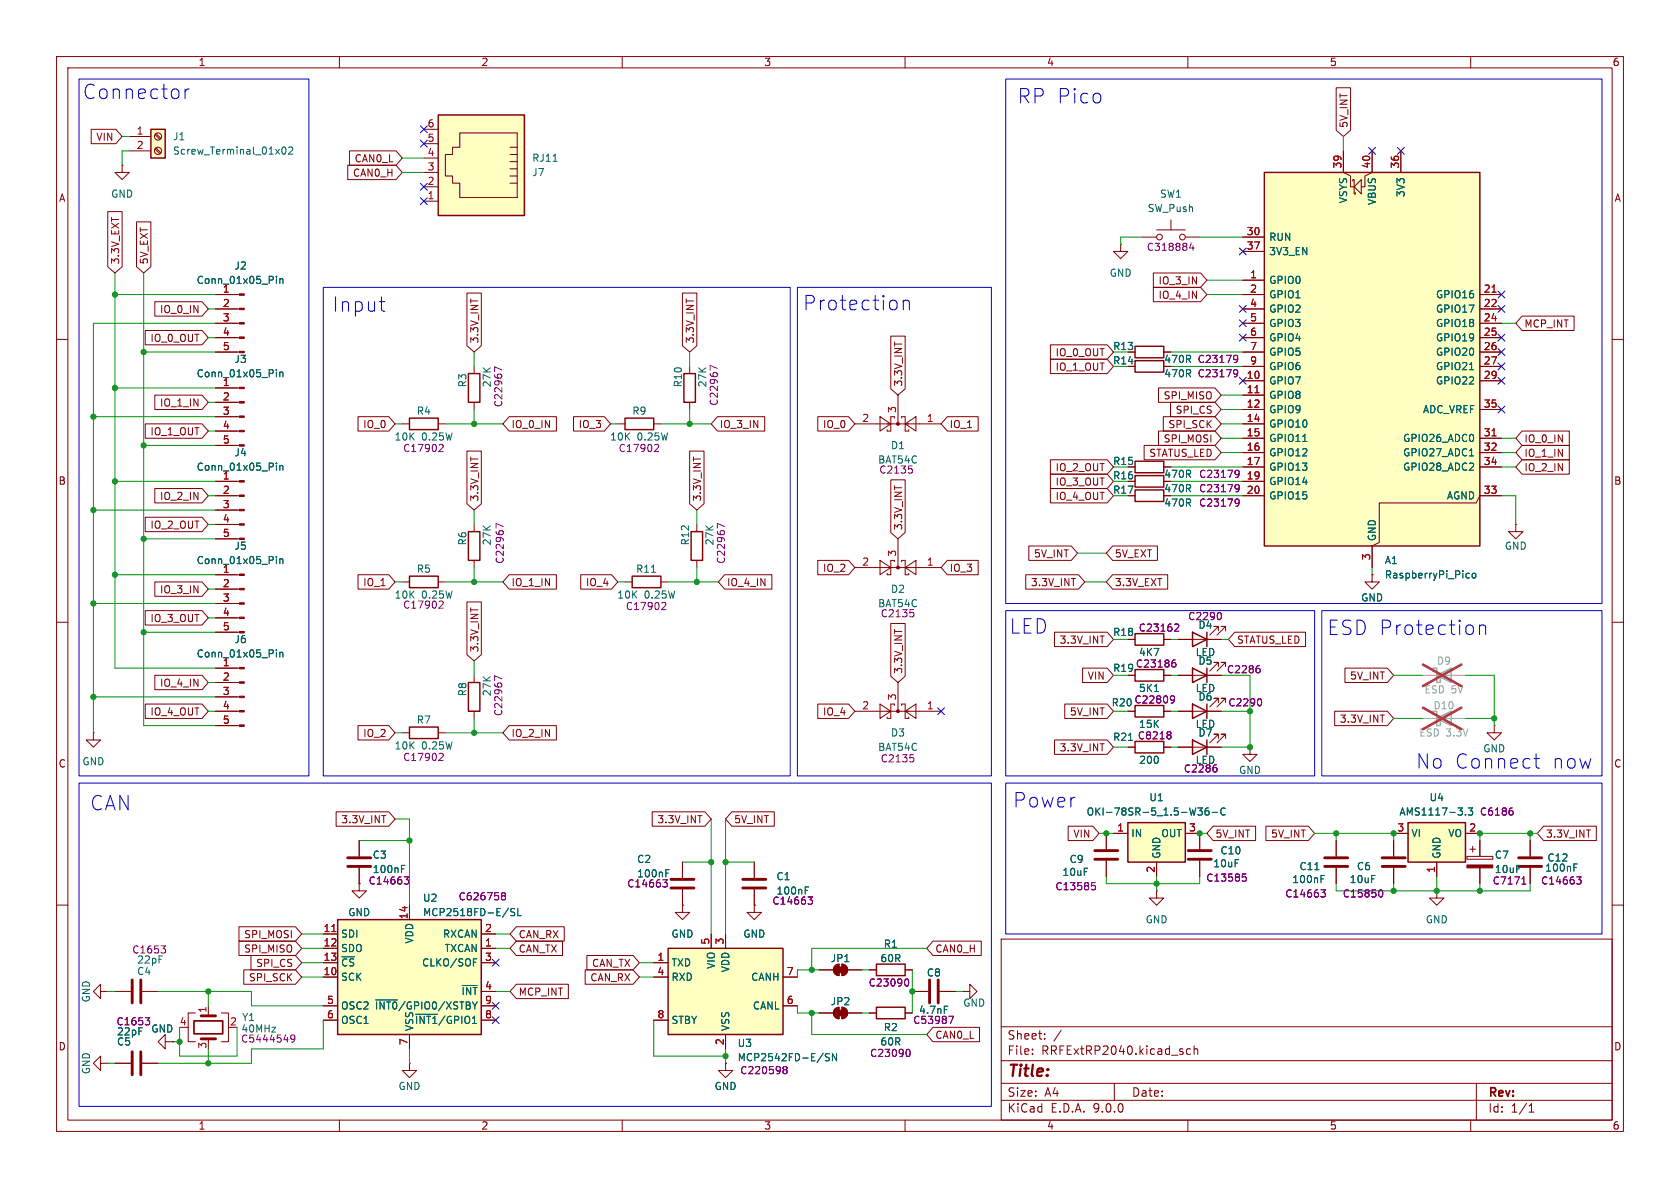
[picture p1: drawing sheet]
<svg xmlns="http://www.w3.org/2000/svg" width="297mm" height="210mm" viewBox="0 0 297 210" stroke-linecap="round" stroke-linejoin="round" font-family="sans-serif">
<defs><g id="words">
<g font-size="3.5" fill="#0000c2">
<text x="14.6" y="17.8">Connector</text>
<text x="179.9" y="18.5">RP Pico</text>
<text x="58.7" y="55.4">Input</text>
<text x="141.9" y="55.1">Protection</text>
<text x="178.4" y="112.2">LED</text>
<text x="234.6" y="112.5">ESD Protection</text>
<text x="250.3" y="136.1">No Connect</text>
<text x="274.3" y="136.1">now</text>
<text x="15.9" y="143.5">CAN</text>
<text x="179.1" y="143">Power</text>
</g>
<text font-size="2.8" fill="#840000" x="178" y="190.9">Title:</text>
<g font-size="2.1" fill="#840000">
<text x="178" y="184">Sheet:</text>
<text x="178" y="186.7">File:</text>
<text x="184.1" y="186.7">RRFExtRP2040.kicad_sch</text>
<text x="178" y="196.9">KiCad</text>
<text x="178" y="194.1">Size:</text>
<text x="184.7" y="194.1">A4</text>
<text x="185.7" y="196.9">E.D.A.</text>
<text x="193.3" y="196.9">9.0.0</text>
<text x="200" y="194.1">Date:</text>
<text x="263" y="194.3">Rev:</text>
<text x="263" y="196.9">Id:</text>
<text x="267.1" y="196.9">1/1</text>
</g>
<g font-size="1.8" fill="#840000">
<text x="35" y="11.9">1</text>
<text x="85" y="11.9">2</text>
<text x="135" y="11.9">3</text>
<text x="185" y="11.9">4</text>
<text x="235" y="11.9">5</text>
<text x="285" y="11.9">6</text>
<text x="238.4" y="22.7" transform="rotate(-90 238.4 22.7)">5V_INT</text>
<text x="16.9" y="25.1">VIN</text>
<text x="62.6" y="28.9">CAN0_L</text>
<text x="10.3" y="35.9">A</text>
<text x="62.3" y="31.4">CAN0_H</text>
<text x="285.3" y="35.9">A</text>
<text x="21.3" y="46.8" transform="rotate(-90 21.3 46.8)">3.3V_EXT</text>
<text x="26.4" y="46.8" transform="rotate(-90 26.4 46.8)">5V_EXT</text>
<text x="204.7" y="50.5">IO_3_IN</text>
<text x="204.7" y="53">IO_4_IN</text>
<text x="28.2" y="55.6">IO_0_IN</text>
<text x="269.4" y="58.1">MCP_INT</text>
<text x="26.5" y="60.6">IO_0_OUT</text>
<text x="84.8" y="60.8" transform="rotate(-90 84.8 60.8)">3.3V_INT</text>
<text x="122.9" y="60.8" transform="rotate(-90 122.9 60.8)">3.3V_INT</text>
<text x="186.5" y="63.2">IO_0_OUT</text>
<text x="186.5" y="65.7">IO_1_OUT</text>
<text x="159.7" y="68.4" transform="rotate(-90 159.7 68.4)">3.3V_INT</text>
<text x="205.6" y="70.8">SPI_MISO</text>
<text x="26.5" y="77.2">IO_1_OUT</text>
<text x="28.2" y="72.1">IO_1_IN</text>
<text x="64.1" y="75.9">IO_0</text>
<text x="90.3" y="75.9">IO_0_IN</text>
<text x="102.2" y="75.9">IO_3</text>
<text x="127.2" y="75.9">IO_3_IN</text>
<text x="145.4" y="75.9">IO_0</text>
<text x="167.8" y="75.9">IO_1</text>
<text x="206.5" y="75.9">SPI_SCK</text>
<text x="207.7" y="73.3">SPI_CS</text>
<text x="186.5" y="83.5">IO_2_OUT</text>
<text x="203.1" y="81">STATUS_LED</text>
<text x="205.6" y="78.4">SPI_MOSI</text>
<text x="269.4" y="81">IO_1_IN</text>
<text x="269.4" y="83.5">IO_2_IN</text>
<text x="269.4" y="78.4">IO_0_IN</text>
<text x="10.3" y="85.9">B</text>
<text x="28.2" y="88.6">IO_2_IN</text>
<text x="84.8" y="88.7" transform="rotate(-90 84.8 88.7)">3.3V_INT</text>
<text x="124.1" y="88.7" transform="rotate(-90 124.1 88.7)">3.3V_INT</text>
<text x="186.5" y="86">IO_3_OUT</text>
<text x="186.5" y="88.6">IO_4_OUT</text>
<text x="205.7" y="84.7">470R</text>
<text x="285.3" y="85.9">B</text>
<text x="26.5" y="93.7">IO_2_OUT</text>
<text x="159.7" y="93.8" transform="rotate(-90 159.7 93.8)">3.3V_INT</text>
<text x="145.4" y="101.3">IO_2</text>
<text x="167.8" y="101.3">IO_3</text>
<text x="182.7" y="98.7">5V_INT</text>
<text x="197" y="98.7">5V_EXT</text>
<text x="28.2" y="105.1">IO_3_IN</text>
<text x="64.1" y="103.8">IO_1</text>
<text x="90.3" y="103.8">IO_1_IN</text>
<text x="103.5" y="103.8">IO_4</text>
<text x="128.4" y="103.8">IO_4_IN</text>
<text x="182.2" y="103.8">3.3V_INT</text>
<text x="197" y="103.8">3.3V_EXT</text>
<text x="26.5" y="110.2">IO_3_OUT</text>
<text x="187.2" y="114">3.3V_INT</text>
<text x="218.6" y="114">STATUS_LED</text>
<text x="84.8" y="115.4" transform="rotate(-90 84.8 115.4)">3.3V_INT</text>
<text x="159.7" y="119.2" transform="rotate(-90 159.7 119.2)">3.3V_INT</text>
<text x="28.2" y="121.6">IO_4_IN</text>
<text x="192.2" y="120.3">VIN</text>
<text x="238.6" y="120.3">5V_INT</text>
<text x="26.5" y="126.7">IO_4_OUT</text>
<text x="64.1" y="130.5">IO_2</text>
<text x="90.3" y="130.5">IO_2_IN</text>
<text x="145.4" y="126.7">IO_4</text>
<text x="189" y="126.7">5V_INT</text>
<text x="236.8" y="128">3.3V_INT</text>
<text x="10.3" y="135.9">C</text>
<text x="187.2" y="133">3.3V_INT</text>
<text x="285.3" y="135.9">C</text>
<text x="60.2" y="145.7">3.3V_INT</text>
<text x="116.1" y="145.7">3.3V_INT</text>
<text x="129.7" y="145.7">5V_INT</text>
<text x="189.7" y="148.3">VIN</text>
<text x="214.8" y="148.3">5V_INT</text>
<text x="224.6" y="148.3">5V_INT</text>
<text x="273.2" y="148.3">3.3V_INT</text>
<text x="43.1" y="166.1">SPI_MOSI</text>
<text x="91.6" y="166.1">CAN_RX</text>
<text x="43.1" y="168.6">SPI_MISO</text>
<text x="43.9" y="173.7">SPI_SCK</text>
<text x="45.2" y="171.1">SPI_CS</text>
<text x="91.6" y="168.6">CAN_TX</text>
<text x="104.3" y="173.7">CAN_RX</text>
<text x="104.6" y="171.1">CAN_TX</text>
<text x="165.3" y="168.6">CAN0_H</text>
<text x="91.6" y="176.2">MCP_INT</text>
<text x="10.3" y="185.9">D</text>
<text x="165.3" y="183.8">CAN0_L</text>
<text x="285.3" y="185.9">D</text>
<text x="35" y="199.9">1</text>
<text x="85" y="199.9">2</text>
<text x="135" y="199.9">3</text>
<text x="185" y="199.9">4</text>
<text x="235" y="199.9">5</text>
<text x="285" y="199.9">6</text>
</g>
<g font-size="1.8" fill="#a90000">
<text x="24.1" y="23.9">1</text>
<text x="75.5" y="22.6">6</text>
<text x="24.1" y="26.4">2</text>
<text x="75.5" y="25.1">5</text>
<text x="75.5" y="27.7">4</text>
<text x="237.2" y="29.9" transform="rotate(-90 237.2 29.9)">39</text>
<text x="242.3" y="29.9" transform="rotate(-90 242.3 29.9)">40</text>
<text x="247.4" y="29.9" transform="rotate(-90 247.4 29.9)">36</text>
<text x="75.5" y="30.2">3</text>
<text x="75.5" y="32.8">2</text>
<text x="75.5" y="35.3">1</text>
<text x="220.3" y="41.7">30</text>
<text x="220.3" y="44.2">37</text>
<text x="39.3" y="51.8">1</text>
<text x="220.9" y="49.3">1</text>
<text x="220.9" y="51.8">2</text>
<text x="262.2" y="51.8">21</text>
<text x="39.3" y="54.4">2</text>
<text x="39.3" y="56.9">3</text>
<text x="39.3" y="59.4">4</text>
<text x="220.9" y="54.4">4</text>
<text x="220.9" y="56.9">5</text>
<text x="220.9" y="59.4">6</text>
<text x="262.2" y="54.4">22</text>
<text x="262.2" y="56.9">24</text>
<text x="262.2" y="59.4">25</text>
<text x="39.3" y="62">5</text>
<text x="220.9" y="62">7</text>
<text x="220.9" y="64.5">9</text>
<text x="262.2" y="62">26</text>
<text x="262.2" y="64.5">27</text>
<text x="39.3" y="68.3">1</text>
<text x="39.3" y="70.9">2</text>
<text x="220.3" y="67.1">10</text>
<text x="220.3" y="69.6">11</text>
<text x="262.2" y="67.1">29</text>
<text x="39.3" y="73.4">3</text>
<text x="39.3" y="75.9">4</text>
<text x="152.3" y="74.7">2</text>
<text x="158.5" y="73.1" transform="rotate(-90 158.5 73.1)">3</text>
<text x="163.8" y="74.7">1</text>
<text x="220.3" y="72.1">12</text>
<text x="220.3" y="74.7">14</text>
<text x="220.3" y="77.2">15</text>
<text x="262.2" y="72.1">35</text>
<text x="262.2" y="77.2">31</text>
<text x="39.3" y="78.5">5</text>
<text x="220.3" y="79.8">16</text>
<text x="220.3" y="82.3">17</text>
<text x="262.2" y="79.8">32</text>
<text x="262.2" y="82.3">34</text>
<text x="39.3" y="84.8">1</text>
<text x="39.3" y="87.4">2</text>
<text x="39.3" y="89.9">3</text>
<text x="220.3" y="84.8">19</text>
<text x="220.3" y="87.4">20</text>
<text x="262.2" y="87.4">33</text>
<text x="39.3" y="92.5">4</text>
<text x="39.3" y="95">5</text>
<text x="39.3" y="101.3">1</text>
<text x="152.3" y="100.1">2</text>
<text x="158.5" y="98.5" transform="rotate(-90 158.5 98.5)">3</text>
<text x="163.8" y="100.1">1</text>
<text x="242.3" y="99.1" transform="rotate(-90 242.3 99.1)">3</text>
<text x="39.3" y="103.9">2</text>
<text x="39.3" y="106.4">3</text>
<text x="39.3" y="109">4</text>
<text x="39.3" y="111.5">5</text>
<text x="39.3" y="117.9">1</text>
<text x="39.3" y="120.4">2</text>
<text x="39.3" y="122.9">3</text>
<text x="39.3" y="125.5">4</text>
<text x="152.3" y="125.5">2</text>
<text x="158.5" y="123.9" transform="rotate(-90 158.5 123.9)">3</text>
<text x="163.8" y="125.5">1</text>
<text x="39.3" y="128">5</text>
<text x="197.4" y="147.1">1</text>
<text x="210.1" y="147.1">3</text>
<text x="246.9" y="147.1">3</text>
<text x="259.6" y="147.1">2</text>
<text x="204.2" y="154.4" transform="rotate(-90 204.2 154.4)">2</text>
<text x="253.7" y="154.4" transform="rotate(-90 253.7 154.4)">1</text>
<text x="57.1" y="164.8">11</text>
<text x="57.1" y="167.4">12</text>
<text x="72.1" y="162.6" transform="rotate(-90 72.1 162.6)">14</text>
<text x="85.7" y="164.8">2</text>
<text x="85.7" y="167.4">1</text>
<text x="125.5" y="167.1" transform="rotate(-90 125.5 167.1)">5</text>
<text x="128" y="167.1" transform="rotate(-90 128 167.1)">3</text>
<text x="57.1" y="169.9">13</text>
<text x="57.1" y="172.5">10</text>
<text x="85.7" y="169.9">3</text>
<text x="116.1" y="169.9">1</text>
<text x="116.1" y="172.5">4</text>
<text x="139" y="172.5">7</text>
<text x="36.6" y="179.1" transform="rotate(-90 36.6 179.1)">1</text>
<text x="57.7" y="177.5">5</text>
<text x="85.7" y="175">4</text>
<text x="85.7" y="177.5">9</text>
<text x="139" y="177.5">6</text>
<text x="31.7" y="181.4">4</text>
<text x="36.6" y="185.5" transform="rotate(-90 36.6 185.5)">3</text>
<text x="40.6" y="181.4">2</text>
<text x="57.7" y="180.1">6</text>
<text x="72.1" y="184.9" transform="rotate(-90 72.1 184.9)">7</text>
<text x="85.7" y="180.1">8</text>
<text x="116.1" y="180.1">8</text>
<text x="128" y="184.9" transform="rotate(-90 128 184.9)">2</text>
</g>
<g font-size="1.8" fill="#006464">
<text x="30.5" y="25">J1</text>
<text x="30.5" y="27.5">Screw_Terminal_01x02</text>
<text x="94" y="28.8">RJ11</text>
<text x="19.6" y="35.2">GND</text>
<text x="94" y="31.3">J7</text>
<text x="205" y="35.2">SW1</text>
<text x="248.5" y="35" transform="rotate(-90 248.5 35)">3V3</text>
<text x="202.8" y="37.7">SW_Push</text>
<text x="238.4" y="36" transform="rotate(-90 238.4 36)">VSYS</text>
<text x="243.4" y="36.3" transform="rotate(-90 243.4 36.3)">VBUS</text>
<text x="41.4" y="47.9">J2</text>
<text x="224.3" y="42.8">RUN</text>
<text x="224.3" y="45.3">3V3_EN</text>
<text x="34.7" y="50.4">Conn_01x05_Pin</text>
<text x="196.1" y="49.1">GND</text>
<text x="224.3" y="50.4">GPIO0</text>
<text x="224.3" y="52.9">GPIO1</text>
<text x="253.8" y="52.9">GPIO16</text>
<text x="224.3" y="55.5">GPIO2</text>
<text x="224.3" y="58">GPIO3</text>
<text x="253.8" y="55.5">GPIO17</text>
<text x="253.8" y="58">GPIO18</text>
<text x="41.4" y="64.4">J3</text>
<text x="196.7" y="64.6">R14</text>
<text x="196.7" y="62.1">R13</text>
<text x="205.7" y="64.4">470R</text>
<text x="224.3" y="60.6">GPIO4</text>
<text x="224.3" y="63.1">GPIO5</text>
<text x="224.3" y="65.6">GPIO6</text>
<text x="253.8" y="60.6">GPIO19</text>
<text x="253.8" y="63.1">GPIO20</text>
<text x="253.8" y="65.6">GPIO21</text>
<text x="34.7" y="66.9">Conn_01x05_Pin</text>
<text x="82.7" y="68.6" transform="rotate(-90 82.7 68.6)">R3</text>
<text x="120.8" y="68.6" transform="rotate(-90 120.8 68.6)">R10</text>
<text x="205.7" y="66.9">470R</text>
<text x="224.3" y="68.2">GPIO7</text>
<text x="224.3" y="70.7">GPIO8</text>
<text x="253.8" y="68.2">GPIO22</text>
<text x="73.6" y="73.5">R4</text>
<text x="111.7" y="73.5">R9</text>
<text x="224.3" y="73.3">GPIO9</text>
<text x="224.3" y="75.8">GPIO10</text>
<text x="251.5" y="73.3">ADC_VREF</text>
<text x="34.7" y="83.4">Conn_01x05_Pin</text>
<text x="41.4" y="80.9">J4</text>
<text x="157.4" y="79.6">D1</text>
<text x="196.7" y="82.4">R15</text>
<text x="224.3" y="78.3">GPIO11</text>
<text x="224.3" y="80.9">GPIO12</text>
<text x="224.3" y="83.4">GPIO13</text>
<text x="248" y="78.3">GPIO26_ADC0</text>
<text x="248" y="80.9">GPIO27_ADC1</text>
<text x="248" y="83.4">GPIO28_ADC2</text>
<text x="196.7" y="87.5">R17</text>
<text x="196.7" y="84.9">R16</text>
<text x="205.7" y="89.8">470R</text>
<text x="205.7" y="87.2">470R</text>
<text x="224.3" y="86">GPIO14</text>
<text x="224.3" y="88.5">GPIO15</text>
<text x="255.7" y="88.5">AGND</text>
<text x="243.4" y="95.8" transform="rotate(-90 243.4 95.8)">GND</text>
<text x="34.7" y="99.9">Conn_01x05_Pin</text>
<text x="41.4" y="97.4">J5</text>
<text x="73.6" y="101.4">R5</text>
<text x="82.7" y="96.5" transform="rotate(-90 82.7 96.5)">R6</text>
<text x="87" y="96.5" transform="rotate(-90 87 96.5)">27K</text>
<text x="112.4" y="101.4">R11</text>
<text x="122" y="96.5" transform="rotate(-90 122 96.5)">R12</text>
<text x="244.7" y="99.9">A1</text>
<text x="265.9" y="97.4">GND</text>
<text x="157.4" y="105">D2</text>
<text x="240.5" y="106.5">GND</text>
<text x="244.7" y="102.5">RaspberryPi_Pico</text>
<text x="41.4" y="113.9">J6</text>
<text x="196.7" y="112.6">R18</text>
<text x="34.7" y="116.4">Conn_01x05_Pin</text>
<text x="196.7" y="119">R19</text>
<text x="211.3" y="116.2">LED</text>
<text x="211.8" y="117.7">D5</text>
<text x="82.7" y="123.2" transform="rotate(-90 82.7 123.2)">R8</text>
<text x="196.4" y="125.1">R20</text>
<text x="211.3" y="122.5">LED</text>
<text x="211.8" y="124.1">D6</text>
<text x="73.6" y="128.1">R7</text>
<text x="157.4" y="130.4">D3</text>
<text x="201.3" y="128.9">15K</text>
<text x="211.3" y="128.9">LED</text>
<text x="211.8" y="130.4">D7</text>
<text x="14.5" y="135.5">GND</text>
<text x="201.3" y="135.2">200</text>
<text x="218.9" y="137">GND</text>
<text x="262.1" y="133.2">GND</text>
<text x="203.1" y="141.8">U1</text>
<text x="252.6" y="141.8">U4</text>
<text x="192" y="144.4">OKI-78SR-5_1.5-W36-C</text>
<text x="199.9" y="148.2">IN</text>
<text x="205.2" y="148.2">OUT</text>
<text x="247.3" y="144.4">AMS1117-3.3</text>
<text x="249.4" y="148.2">VI</text>
<text x="255.9" y="148.2">VO</text>
<text x="65.8" y="152">C3</text>
<text x="112.5" y="152.8">C2</text>
<text x="137.2" y="155.8">C1</text>
<text x="187.7" y="155">10uF</text>
<text x="189" y="152.8">C9</text>
<text x="205.3" y="151.9" transform="rotate(-90 205.3 151.9)">GND</text>
<text x="214.4" y="153.5">10uF</text>
<text x="215.7" y="151.2">C10</text>
<text x="229.6" y="154">C11</text>
<text x="239.8" y="154">C6</text>
<text x="254.9" y="151.9" transform="rotate(-90 254.9 151.9)">GND</text>
<text x="264.2" y="152">C7</text>
<text x="273.1" y="154.3">100nF</text>
<text x="273.5" y="152.5">C12</text>
<text x="74.7" y="159.6">U2</text>
<text x="228.4" y="156.3">100nF</text>
<text x="238.5" y="156.3">10uF</text>
<text x="60.2" y="166">SDI</text>
<text x="61.5" y="162.2">GND</text>
<text x="73.3" y="166.9" transform="rotate(-90 73.3 166.9)">VDD</text>
<text x="74.7" y="162.2">MCP2518FD-E/SL</text>
<text x="78.2" y="166">RXCAN</text>
<text x="118.6" y="166">GND</text>
<text x="131.3" y="166">GND</text>
<text x="156.1" y="167.7">R1</text>
<text x="202.4" y="163.4">GND</text>
<text x="252" y="163.4">GND</text>
<text x="24.1" y="172.6">C4</text>
<text x="24.1" y="170.5">22pF</text>
<text x="60.2" y="168.5">SDO</text>
<text x="60.2" y="171">~{CS}</text>
<text x="60.2" y="173.6">SCK</text>
<text x="74.5" y="171">CLKO/SOF</text>
<text x="78.5" y="168.5">TXCAN</text>
<text x="118.6" y="171">TXD</text>
<text x="118.6" y="173.6">RXD</text>
<text x="126.6" y="171.4" transform="rotate(-90 126.6 171.4)">VIO</text>
<text x="129.1" y="172" transform="rotate(-90 129.1 172)">VDD</text>
<text x="132.7" y="173.6">CANH</text>
<text x="146.8" y="170.3">JP1</text>
<text x="155.5" y="170.3">60R</text>
<text x="163.8" y="172.8">C8</text>
<text x="16.1" y="177.3" transform="rotate(-90 16.1 177.3)">GND</text>
<text x="60.2" y="178.7">OSC2 ~{INT0}/GPIO0/XSTBY</text>
<text x="81.5" y="176.1">~{INT}</text>
<text x="133" y="178.7">CANL</text>
<text x="146.8" y="177.9">JP2</text>
<text x="170.2" y="178.2">GND</text>
<text x="20.6" y="185">C5</text>
<text x="20.6" y="183.2">22pF</text>
<text x="42.7" y="180.7">Y1</text>
<text x="60.2" y="181.2">OSC1</text>
<text x="73.3" y="181.2">~{INT1}/GPIO1</text>
<text x="73.3" y="182.4" transform="rotate(-90 73.3 182.4)">VSS</text>
<text x="118.6" y="181.2">STBY</text>
<text x="129.1" y="182.4" transform="rotate(-90 129.1 182.4)">VSS</text>
<text x="130.3" y="185.3">U3</text>
<text x="156.1" y="182.5">R2</text>
<text x="16.1" y="190" transform="rotate(-90 16.1 190)">GND</text>
<text x="130.3" y="187.8">MCP2542FD-E/SN</text>
<text x="70.4" y="192.9">GND</text>
<text x="126.2" y="192.9">GND</text>
</g>
<g font-size="1.8" fill="#840084">
<text x="202.6" y="44.6">C318884</text>
<text x="211.6" y="64.4">C23179</text>
<text x="87" y="68.6" transform="rotate(-90 87 68.6)">27K</text>
<text x="125.1" y="68.6" transform="rotate(-90 125.1 68.6)">27K</text>
<text x="127.1" y="71.8" transform="rotate(-90 127.1 71.8)">C22967</text>
<text x="211.6" y="66.9">C23179</text>
<text x="89" y="72.1" transform="rotate(-90 89 72.1)">C22967</text>
<text x="69.7" y="78.1">10K</text>
<text x="71.2" y="80.1">C17902</text>
<text x="74.5" y="78.1">0.25W</text>
<text x="107.8" y="78.1">10K</text>
<text x="109.3" y="80.1">C17902</text>
<text x="112.6" y="78.1">0.25W</text>
<text x="155.1" y="82.1">BAT54C</text>
<text x="155.3" y="83.9">C2135</text>
<text x="211.9" y="89.8">C23179</text>
<text x="211.9" y="84.7">C23179</text>
<text x="211.9" y="87.2">C23179</text>
<text x="89.3" y="99.8" transform="rotate(-90 89.3 99.8)">C22967</text>
<text x="126.3" y="96.5" transform="rotate(-90 126.3 96.5)">27K</text>
<text x="128.4" y="99.8" transform="rotate(-90 128.4 99.8)">C22967</text>
<text x="69.7" y="106">10K</text>
<text x="71.2" y="107.8">C17902</text>
<text x="74.5" y="106">0.25W</text>
<text x="109" y="106">10K</text>
<text x="113.9" y="106">0.25W</text>
<text x="155.1" y="107.5">BAT54C</text>
<text x="110.5" y="108.1">C17902</text>
<text x="155.6" y="109.3">C2135</text>
<text x="201.2" y="111.9">C23162</text>
<text x="210" y="109.8">C2290</text>
<text x="211.8" y="111.4">D4</text>
<text x="200.7" y="118.2">C23186</text>
<text x="201.3" y="116.2">4K7</text>
<text x="216.8" y="119.2">C2286</text>
<text x="87" y="123.2" transform="rotate(-90 87 123.2)">27K</text>
<text x="200.5" y="124.6">C22809</text>
<text x="201.3" y="122.5">5K1</text>
<text x="217.1" y="125.1">C2290</text>
<text x="89" y="126.7" transform="rotate(-90 89 126.7)">C22967</text>
<text x="196.7" y="131.2">R21 C8218</text>
<text x="69.7" y="132.7">10K</text>
<text x="71.2" y="134.7">C17902</text>
<text x="74.5" y="132.7">0.25W</text>
<text x="155.1" y="132.9">BAT54C</text>
<text x="155.6" y="135">C2135</text>
<text x="209.2" y="136.8">C2286</text>
<text x="211.3" y="135.2">LED</text>
<text x="261.5" y="144.4">C6186</text>
<text x="65.8" y="154.5">100nF</text>
<text x="112.5" y="155.3">100nF</text>
<text x="264.2" y="154.5">10uF</text>
<text x="65.1" y="156.6">C14663</text>
<text x="81" y="159.4">C626758</text>
<text x="110.8" y="157.1">C14663</text>
<text x="136.4" y="160.1">C14663</text>
<text x="137.2" y="158.3">100nF</text>
<text x="186.5" y="157.6">C13585</text>
<text x="213.2" y="156.1">C13585</text>
<text x="227.1" y="158.9">C14663</text>
<text x="237.3" y="158.9">C15850</text>
<text x="263.8" y="156.6">C7171</text>
<text x="272.3" y="156.6">C14663</text>
<text x="23.3" y="168.8">C1653</text>
<text x="153.5" y="174.6">C23090</text>
<text x="162.4" y="179.4">4.7nF</text>
<text x="20.5" y="181.5">C1653</text>
<text x="26.7" y="182.7">GND</text>
<text x="42.5" y="184.5">C5444549</text>
<text x="42.6" y="182.7">40MHz</text>
<text x="155.5" y="185">60R</text>
<text x="161.3" y="181.2">C53987</text>
<text x="130.8" y="190.1">C220598</text>
<text x="153.7" y="187">C23090</text>
</g>
<g font-size="1.8" fill="#989898">
<text x="253.9" y="117.7">D9</text>
<text x="251.7" y="122.8">ESD 5V</text>
<text x="253.3" y="125.6">D10</text>
<text x="250.8" y="130.4">ESD 3.3V</text>
</g>
</g></defs>
<g fill="none" stroke="#840000" stroke-width=".18">
<path d="M10 10h277v190h-277zM12 12h273v186h-273zM60 10v2M110 10v2M160 10v2M210 10v2M260 10v2M10 60h2M199.4 64.8h1.3M285 60h2M10 110h2M285 110h2"/>
<path d="M204.5 157.5v1.3h1.2l-1.2 1.2-1.3-1.2h1.3M204.5 157.5h.1M10 160h2M177 166h108v32h-108zM285 160h2M60 198v2M110 198v2M160 198v2M177 194.5h108M177 191.5h108M177 187.5h108M177 181.5h108"/>
<path d="M182.5 186.3v.1M182.5 185.5v.1M184.7 183.6v.1M184.7 182.8v.1M187.6 182.1l-1.3 2M197 191.5v3M210 198v2M210.5 185.5l-.5-.1-.3 .3v.4l.2 .2h.6M211.1 185.5l.2-.1 .4 .1v.9M211.1 184.9v1.5M260 198v2M261 191.5v6.5"/>
<path d="M270.3 196.6h.9M270.3 195.5l.4-.4v1.5"/>
</g>
<path d="M200.7 63.8h5v2h-5z" fill="none" stroke="#840000" stroke-width=".25"/>
<path d="M218.3 65.3l.4 .2a.84 .84 0 0 1-.3 1.1h-.2M218.8 65.9l-.2 .2h-.3" fill="none" stroke="#840084" stroke-width=".18"/>
<path d="M199.4 145.4h10.1v7h-10.1z" fill="#ffffc2"/>
<path d="M199.4 145.4h10.1v7h-10.1z" fill="none" stroke="#840000" stroke-width=".25"/>
<path d="M151.1 74.9h15.3M155.6 73.7l1.9 1.2-1.9 1.3zM158.1 73.9v-.2h-.6v2.5h-.7v-.3M158.7 69.9v5M159.4 73.9v-.2h.6v2.5h.7v-.3M160 74.9l1.9-1.2v2.5zM196.8 147.3h2.6M204.5 152.4v2.5M209.5 147.3h2.6" fill="none" stroke="#840000" stroke-width=".18"/>
<path d="M211.8 142.8h.7l-.4 .5 .4 .1v.6l-.2 .1-.5-.1M213.6 142.8l-.3 .1a.86 .86 0 0 0 0 1.2l.4-.1 .1-.5-.3-.2h-.2l-.3 .2M214.3 143.6h1M216.6 142.9a.6 .6 0 0 0-.8 .5 .6 .6 0 0 0 .6 .7l.2-.1" fill="none" stroke="#006464" stroke-width=".18"/>
<circle cx="158.7" cy="74.9" r=".25" fill="#840000" stroke="#840000" stroke-width=".18"/>
<path d="M161.1 82.9l.2 .2v.3l-.2 .2" fill="none" stroke="#840084" stroke-width=".18"/>
<path d="M77.5 20.3h15.2v17.8h-15.2z" fill="#ffffc2"/>
<g fill="none" stroke="#840000" stroke-width=".18">
<path d="M74.9 22.9h2.6M74.9 25.4h2.6M74.9 27.9h2.6M74.9 30.5h2.6M74.9 33h2.6M74.9 35.6h2.6M81.3 23.5h10.1v11.4h-10.1v-2.5h-1.3v-1.3h-1.3v-3.8h1.3v-1.3h1.3zM90.2 27.3h1.2M90.2 28.6h1.2M90.2 29.8h1.2M90.2 31.1h1.2M90.2 32.4h1.2"/>
<path d="M90.2 26h1.2M121.9 64.8v1.2M121.9 71.1v1.3M199.4 62.2h1.3M205.7 62.2h1.3M110.5 102.9h1.3M116.8 102.9h1.3M195.6 147.3v2.8M195.6 152.1v2.8M246.4 148.6v2.8M246.4 153.4v2.8M144.8 179.1h2.5"/>
<path d="M144.8 171.5h2.5M147.6 178.4l.7-.3v2a1.02 1.02 0 0 1-.9-.6 1.02 1.02 0 0 1 .2-1.1zM147.6 170.7l.7-.3v2.1a1.02 1.02 0 0 1-.9-.7 1.02 1.02 0 0 1 .2-1.1zM148.8 178.1a1.02 1.02 0 0 1 1.1 1 1.02 1.02 0 0 1-1.1 1zM148.8 170.4a1.02 1.02 0 0 1 1.1 1.1 1.02 1.02 0 0 1-1.1 1zM149.9 179.1h2.5M149.9 171.5h2.5M153.7 171.5h1.2M160 171.5h1.3M161.3 175.3h2.8M166.1 175.3h2.8"/>
</g>
<path d="M77.5 20.3h15.2v17.8h-15.2zM120.9 66h2v5.1h-2zM200.7 61.2h5v2h-5zM111.8 101.9h5v2h-5zM154.9 170.4h5.1v2.1h-5.1z" fill="none" stroke="#840000" stroke-width=".25"/>
<path d="M97.8 28.5h.7M115.2 101.2h.7M166.9 177.9h.6" fill="none" stroke="#006464" stroke-width=".18"/>
<g fill="#840000" stroke="#840000" stroke-width=".18">
<path d="M148.1 178.6h1v1h-1z"/>
<path d="M147.6 178.4l.7-.3v2a1.02 1.02 0 0 1-.9-.6 1.02 1.02 0 0 1 .2-1.1z"/>
<path d="M148.8 178.1a1.02 1.02 0 0 1 1.1 1 1.02 1.02 0 0 1-1.1 1z"/>
<path d="M148.1 170.9h1v1.1h-1z"/>
<path d="M147.6 170.7l.7-.3v2.1a1.02 1.02 0 0 1-.9-.7 1.02 1.02 0 0 1 .2-1.1z"/>
<path d="M148.8 170.4a1.02 1.02 0 0 1 1.1 1.1 1.02 1.02 0 0 1-1.1 1z"/>
</g>
<path d="M126.8 65.1l-1.3-.5v.8M218.3 62.8l.4 .1a.84 .84 0 0 1-.3 1.2h-.2M218.8 63.4l-.2 .2h-.3M117.7 106.6v.4l-.8 .8h.8M193 156h.6M193.1 156.5h.3l.3 .3-.2 .4-.4 .1M243.9 157.4l.1-.1a.68 .68 0 0 1 .5 .6 .68 .68 0 0 1-.5 .7l-.1-.1M160.1 173.1l.1-.1a.68 .68 0 0 1 .5 .7 .68 .68 0 0 1-.5 .6h-.1M167.7 179.6h.9l-.6 1.3" fill="none" stroke="#840084" stroke-width=".18"/>
<path d="M193.5 150.4h4.1M193.5 151.9h4.1M244.3 151.6h4.1M244.3 153.2h4.1M164.3 173.2v4.1M165.9 173.2v4.1" fill="none" stroke="#840000" stroke-width=".51"/>
<path d="M26.7 22.9h2.5v5h-2.5z" fill="#ffffc2"/>
<path d="M26.7 22.9h2.5v5h-2.5zM82.8 66h2v5.1h-2zM110.5 73.9h5.1v2h-5.1zM122.2 94h2v5.1h-2zM200.7 86.6h5v2h-5zM200.7 81.5h5v2.1h-5zM72.4 128.5h5.1v2.1h-5.1z" fill="none" stroke="#840000" stroke-width=".25"/>
<g fill="none" stroke="#840000" stroke-width=".18">
<path d="M22.9 24.1h3.8M22.9 26.7h3.8M27.4 23.8l.9 .8M27.4 26.3l.9 .9M27.6 23.6l.8 .9M27.6 26.2l.8 .8M207 38.9v1.7M38.1 52.1h4.2M38.1 54.6h4.2M38.1 57.2h4.2M38.1 59.7h4.2M198.1 43.2v1.3h1.3l-1.3 1.2-1.3-1.2h1.3"/>
<path d="M198.1 43.2h.1M201.9 41.9h2.6M204.5 40.6h5M209.5 41.9h2.6M38.1 62.2h4.2M83.8 64.8v1.2M83.8 71.1v1.3M109.2 74.9h1.3M115.6 74.9h1.2M123.2 92.7v1.3M123.2 99.1v1.2M155.6 99.1l1.9 1.2-1.9 1.3z"/>
<path d="M158.1 99.3v-.2h-.6v2.5h-.7v-.3M158.7 95.3v5M159.4 99.3v-.2h.6v2.5h.7v-.3M199.4 87.6h1.3M199.4 82.6h1.3M205.7 82.6h1.3M151.1 100.3h15.3M160 100.3l1.9-1.2v2.5zM71.1 129.5h1.3M77.5 129.5h1.2M151.1 125.7h15.3M155.6 124.5l1.9 1.2-1.9 1.3z"/>
<path d="M158.1 124.7v-.2h-.6v2.5h-.7v-.3M158.7 120.7v5M159.4 124.7v-.2h.6v2.5h.7v-.3M160 125.7l1.9-1.2v2.5zM264.2 128.3v1.2h1.2l-1.2 1.3-1.3-1.3h1.3M264.2 128.3h.1M212.1 147.3v2.8M212.1 152.1v2.8M236.2 148.6v2.8M236.2 153.4v2.8M170.2 175.3h1.2v-1.3l1.3 1.3-1.3 1.2v-1.2M170.2 175.3h.1"/>
<circle cx="27.9" cy="24.1" r=".63"/>
<circle cx="27.9" cy="26.7" r=".63"/>
<circle cx="205" cy="41.9" r=".51"/>
<circle cx="209" cy="41.9" r=".51"/>
</g>
<path d="M50 26h.1a.68 .68 0 0 1 .5 .6 .68 .68 0 0 1-.5 .6 .84 .84 0 0 1-.1-1.2zM51 26.1l.5-.1 .3 .3-.8 .9h.8M48.9 48.8v.2M48.9 49.3v.8M49.5 49.3v.8M49.5 49.4l.2-.1h.3v.8M232.4 153.7h.8M233.5 155.4h.5M233.5 154.8h.6" fill="none" stroke="#006464" stroke-width=".18"/>
<path d="M210.1 150.4h4M210.1 151.9h4M234.2 151.6h4.1M234.2 153.2h4.1" fill="none" stroke="#840000" stroke-width=".51"/>
<g fill="none" stroke="#840084" stroke-width=".18">
<path d="M210.6 42.9l-.3 .9h.8M210.9 43.4v.9M87.4 64.8l1.3 .6M116.4 78.7v.4l-.7 .7h.7M128.1 93.1l-1.3-.6v.9M218.6 88.2l.4 .1a.84 .84 0 0 1-.3 1.2h-.2M218.6 83.1l.4 .2a.84 .84 0 0 1-.3 1.1h-.2M219.1 88.8l-.3 .2h-.2M219.1 83.7l-.3 .2h-.2M161.3 108.3l.3 .2v.3l-.3 .2M78.3 133.3v.4l-.7 .7h.7M161.3 133.9l.3 .2v.3l-.3 .3"/>
<path d="M219.7 154.5h.6M219.8 155h.3l.2 .2-.1 .5-.4 .1M233.5 157.3h.8l-.4 .5 .3 .1 .1 .4-.2 .3h-.4"/>
</g>
<g fill="#840000" stroke="#840000" stroke-width=".18">
<path d="M42.3 51.9h.9v.3h-.9z"/>
<path d="M42.3 54.5h.9v.2h-.9z"/>
<path d="M42.3 57h.9v.3h-.9z"/>
<path d="M42.3 59.6h.9v.2h-.9z"/>
<path d="M42.3 62.1h.9v.3h-.9z"/>
<circle cx="158.7" cy="125.7" r=".25"/>
<circle cx="158.7" cy="100.3" r=".25"/>
</g>
<path d="M223.5 30.5h38.1v66h-38.1z" fill="#ffffc2"/>
<g fill="none" stroke="#840000" stroke-width=".25">
<path d="M223.5 30.5h38.1v66h-38.1zM72.4 73.9h5.1v2h-5.1zM200.7 84.1h5v2h-5zM200.7 112h5v2h-5zM200.7 118.4h5v2h-5zM210.8 111.8l2.6 1.2-2.6 1.3zM210.8 118.1l2.6 1.3-2.6 1.3zM213.4 111.8v2.5M213.4 118.1v2.6M200.7 131.1h5v2h-5zM200.7 124.7h5v2h-5zM210.8 124.5l2.6 1.2-2.6 1.3z"/>
<path d="M210.8 130.8l2.6 1.3-2.6 1.3zM213.4 124.5v2.5M213.4 130.8v2.6"/>
</g>
<g fill="none" stroke="#840000" stroke-width=".18">
<path d="M237.5 26.7v3.8l1.3 .6v1.9h.6M239.1 32v-.2h.3v2.5h.2v-.3M239.4 33l1.3-1.2v2.5zM242.6 26.7v3.8l-1.3 .6v1.9h-.6M247.6 26.7v3.8M219.7 41.9h3.8M219.7 44.5h3.8M219.7 49.5h3.8M219.7 52.1h3.8M219.7 54.6h3.8M219.7 57.2h3.8M219.7 59.7h3.8"/>
<path d="M261.6 52.1h3.8M261.6 54.6h3.8M261.6 57.2h3.8M261.6 59.7h3.8M71.1 74.9h1.3M77.5 74.9h1.2M219.7 62.2h3.8M219.7 64.8h3.8M219.7 67.3h3.8M219.7 69.9h3.8M219.7 72.4h3.8M219.7 74.9h3.8"/>
<path d="M219.7 77.5h3.8M261.6 62.2h3.8M261.6 64.8h3.8M261.6 67.3h3.8M261.6 72.4h3.8M261.6 77.5h3.8M199.4 85.1h1.3M219.7 80h3.8M219.7 82.6h3.8M219.7 85.1h3.8M219.7 87.6h3.8M261.6 80h3.8"/>
<path d="M261.6 82.6h3.8M265.4 87.6h-3.8l-.6 1.3h-17.2v7l-1.2 .6v3.8M268 92.7v1.3h1.2l-1.2 1.3-1.3-1.3h1.3M268 92.7h.1M199.4 113h1.3M199.4 119.4h1.3M205.7 113h1.3M205.7 119.4h1.3M208.3 113h7.6M208.3 119.4h7.6M215.4 111.5v-.8h-.8h.8l-1.5 1.6M215.4 117.9v-.8h-.8h.8l-1.5 1.5"/>
<path d="M216.7 111.5v-.8h-.8h.8l-1.6 1.6M216.7 117.9v-.8h-.8h.8l-1.6 1.5M242.6 101.6v1.3h1.2l-1.2 1.2-1.3-1.2h1.3M242.6 101.6h.1M199.4 132.1h1.3M199.4 125.7h1.3M205.7 132.1h1.3M205.7 125.7h1.3M208.3 132.1h7.6M208.3 125.7h7.6M215.4 124.2v-.8h-.8h.8l-1.5 1.6M215.4 130.6v-.8h-.8h.8l-1.5 1.5"/>
<path d="M216.7 124.2v-.8h-.8h.8l-1.6 1.6M216.7 130.6v-.8h-.8h.8l-1.6 1.5M221 132.1v1.3h1.2l-1.2 1.2-1.3-1.2h1.3M221 132.1h.1M270.5 148.6v2.8M270.5 153.4v2.8"/>
</g>
<path d="M263.8 51.7h.7M221.9 69.4h.7M263.8 77.1h.7" fill="none" stroke="#a90000" stroke-width=".18"/>
<path d="M230.3 78h.7M259.8 65.3h.7M259.8 80.6h.7M259.4 101.3l.4 .1M259.8 102.1l-.4 .1M260.3 101.5l.2-.2 .4 .2v.4l-.1 .2-.3 .1-.2-.1zM204.1 122.2h.7M278.2 153.3h.5M278.2 152.7h.7" fill="none" stroke="#006464" stroke-width=".18"/>
<g fill="none" stroke="#840084" stroke-width=".18">
<path d="M78.3 78.7v.4l-.7 .7h.7M218.6 85.7l.4 .1a.84 .84 0 0 1-.3 1.1h-.2M219.1 86.2l-.3 .3h-.2M207.4 117.1h.2l.3 .3-.1 .4-.4 .1M207.8 116.7h-.4M207.9 110.3l.4 .1 .1 .3-.8 .9h.8M215.6 108.3a.79 .79 0 0 1 0 1.2M222.4 117.7h.3M222.5 118.2l.3 .2v.3l-.3 .2M206.8 129.4l.2 .2-.2 .3 .2 .2v.3l-.2 .2M207.1 123l.5 .1a.84 .84 0 0 1-.3 1.2h-.3M207.6 123.6l-.2 .2h-.3"/>
<path d="M215.1 135.8l.1 .4-.3 .3M222.7 123.5a.79 .79 0 0 1 0 1.3M278.7 155h.8l-.4 .5 .4 .1v.4l-.2 .3h-.4"/>
</g>
<path d="M253.4 118.7v-.6h.6v2.6h.6v-.7M254 119.4l2.5-1.3v2.6zM253.4 126.4v-.7h.6v2.6h.6v-.7M254 127l2.5-1.3v2.6z" fill="none" stroke="#a1a1a1" stroke-width=".25"/>
<path d="M251.5 119.4h7.6M251.5 127h7.6" fill="none" stroke="#a1a1a1" stroke-width=".18"/>
<path d="M251.6 117.5l6.7 3.8M258.3 117.5l-6.7 3.8M251.6 125.1l6.7 3.8M258.3 125.1l-6.7 3.8" fill="none" stroke="#e12e31" stroke-width=".46"/>
<path d="M268.5 153.2h4M268.5 151.6h4" fill="none" stroke="#840000" stroke-width=".51"/>
<path d="M248.9 145.4h10.2v7h-10.2z" fill="#ffffc2"/>
<path d="M82.8 94h2v5.1h-2zM72.4 101.9h5.1v2h-5.1zM82.8 120.7h2v5h-2zM248.9 145.4h10.2v7h-10.2z" fill="none" stroke="#840000" stroke-width=".25"/>
<g fill="none" stroke="#840000" stroke-width=".18">
<path d="M21.6 29.2v1.3h1.3l-1.3 1.3-1.3-1.3h1.3M21.6 29.2h.1M38.1 68.6h4.2M38.1 71.1h4.2M38.1 73.7h4.2M38.1 76.2h4.2M38.1 78.7h4.2M38.1 85.1h4.2M38.1 87.6h4.2M38.1 90.2h4.2M38.1 92.7h4.2M38.1 95.3h4.2"/>
<path d="M83.8 92.7v1.3M83.8 99.1v1.2M38.1 118.1h4.2M38.1 101.6h4.2M38.1 104.1h4.2M38.1 106.7h4.2M38.1 109.2h4.2M38.1 111.8h4.2M71.1 102.9h1.3M77.5 102.9h1.2M83.8 119.4v1.3M16.5 129.5v1.3h1.3l-1.3 1.3-1.3-1.3h1.3"/>
<path d="M16.5 129.5h.1M38.1 120.7h4.2M38.1 123.2h4.2M38.1 125.7h4.2M38.1 128.3h4.2M83.8 125.7v1.3M133.3 152.4v2.8M133.3 157.2v2.8M246.4 147.3h2.5M254 157.5v1.3h1.3l-1.3 1.2-1.3-1.2h1.3M254 157.5h.1M254 152.4v2.5"/>
<path d="M259.1 147.3h2.5M259.3 151.4h4.6v.5h-4.6zM259.8 150.1h1.1M260.3 149.6v1M261.6 148.6v2.8M261.6 153.4v2.8M20.3 175.3h2.8M25.1 175.3h2.8M34.5 179.1h-1.2v5.1h1.2M36.8 177.8v1.3M39.1 179.1h1.3v5.1h-1.3M20.3 188h2.8"/>
<path d="M25.1 188h2.8M29.2 184.2v-1.3l-1.3 1.3 1.3 1.2v-1.2h1.3M30.5 184.2h.1M33 181.6h.3M36.8 183.6v.6M128.3 188v1.2h1.2l-1.2 1.3-1.3-1.3h1.3M128.3 188h.1"/>
</g>
<g fill="none" stroke="#006464" stroke-width=".18">
<path d="M48.9 65.3v.2M48.9 65.8v.8M49.5 65.8v.8M49.5 65.9l.2-.1h.3v.8M48.9 81.9v.1M48.9 82.3v.8M48.9 98.4v.1M48.9 98.8v.8M49.5 82.3v.8M49.5 98.8v.8M49.5 82.4l.2-.1h.3v.8M49.5 98.9l.2-.1 .3 .1v.7"/>
<path d="M48.9 114.9v.1M48.9 115.3v.8M49.5 115.3v.8M49.5 115.4l.2-.1 .3 .1v.7M142.4 157.4h.4M142.4 156.8h.6M259.1 144v.1M259.6 142.8h.7l-.4 .5 .4 .1v.6l-.2 .1-.5-.1"/>
</g>
<g fill="none" stroke="#840084" stroke-width=".18">
<path d="M89 93.1l-1.3-.6v.9M78.3 106.6l-.7 .9h.7M87.4 119.5l1.3 .5M142.8 158.6h.8l-.4 .5 .4 .1v.4l-.2 .2h-.4M267.1 142.8h.3M267.3 143.3l.2 .2v.3l-.2 .3M269 156.3h.8M269.2 155.3l.2-.3v1.3M25.7 179.9h.8l-.5 .5M28.5 167.2h.8l-.5 .5M29 167.7l.3 .2v.3l-.3 .3M26.2 180.4l.3 .2v.3"/>
<path d="M52.1 183.5l-.2 .2h-.4l-.1-.2 .1-.5h.4l.2 .1a.84 .84 0 0 1-.3 1.1h-.3"/>
</g>
<g fill="#840000" stroke="#840000" stroke-width=".18">
<path d="M259.3 152.9h4.6v.5h-4.6z"/>
<path d="M42.3 68.5h.9v.2h-.9z"/>
<path d="M42.3 71h.9v.2h-.9z"/>
<path d="M42.3 73.5h.9v.3h-.9z"/>
<path d="M42.3 76.1h.9v.2h-.9z"/>
<path d="M42.3 78.6h.9v.3h-.9z"/>
<path d="M42.3 118h.9v.2h-.9z"/>
<path d="M42.3 120.5h.9v.3h-.9z"/>
<path d="M42.3 123.1h.9v.2h-.9z"/>
<path d="M42.3 125.6h.9v.3h-.9z"/>
<path d="M42.3 128.1h.9v.3h-.9z"/>
<path d="M42.3 101.5h.9v.2h-.9z"/>
<path d="M42.3 104h.9v.3h-.9z"/>
<path d="M42.3 106.6h.9v.2h-.9z"/>
<path d="M42.3 109.1h.9v.2h-.9z"/>
<path d="M42.3 111.6h.9v.3h-.9z"/>
<path d="M42.3 85h.9v.2h-.9z"/>
<path d="M42.3 87.5h.9v.3h-.9z"/>
<path d="M42.3 90h.9v.3h-.9z"/>
<path d="M42.3 92.6h.9v.2h-.9z"/>
<path d="M42.3 95.1h.9v.3h-.9z"/>
</g>
<path d="M131.3 155.4h4.1M131.3 157h4.1M23.4 173.2v4.1M24.9 173.2v4.1M35.6 179.6h2.5M23.4 185.9v4.1M24.9 185.9v4.1M35.6 183.6h2.5" fill="none" stroke="#840000" stroke-width=".51"/>
<path d="M34.3 180.5h5.1v2.3h-5.1z" fill="none" stroke="#840000" stroke-width=".3"/>
<path d="M59.7 162.6h25.4v20.3h-25.4z" fill="#ffffc2"/>
<path d="M59.7 162.6h25.4v20.3h-25.4zM154.9 178.1h5.1v2h-5.1z" fill="none" stroke="#840000" stroke-width=".25"/>
<g fill="none" stroke="#840000" stroke-width=".18">
<path d="M63.5 156.2v1.3h1.3l-1.3 1.3-1.3-1.3h1.3M63.5 156.2h.1M63.5 148.6v2.8M63.5 153.4v2.8M120.6 152.4v2.8M120.6 157.2v2.8M17.8 175.3v-1.3l-1.3 1.3 1.3 1.2v-1.2h1.2M19 175.3h.1M57.1 165.1h2.6M57.1 167.6h2.6M57.1 170.2h2.6M57.1 172.7h2.6"/>
<path d="M57.1 177.8h2.6M72.4 160v2.6M85.1 165.1h2.5M85.1 167.6h2.5M85.1 170.2h2.5M85.1 177.8h2.5M85.1 175.3h2.5M120.6 160v1.3h1.3l-1.3 1.3-1.2-1.3h1.2M120.6 160h.1M133.3 160v1.3h1.3l-1.3 1.3-1.2-1.3h1.2M133.3 160h.1M153.7 179.1h1.2"/>
<path d="M160 179.1h1.3M17.8 188v-1.3l-1.3 1.3 1.3 1.2v-1.2h1.2M19 188h.1M57.1 180.3h2.6M72.4 188v1.2h1.3l-1.3 1.3-1.3-1.3h1.3M72.4 188h.1M72.4 182.9v2.5M85.1 180.3h2.5"/>
</g>
<path d="M58.7 164.7h.7" fill="none" stroke="#a90000" stroke-width=".18"/>
<path d="M71 153.6h.4M71 153h.6M117.7 154.3h.4M117.7 153.7h.6M66.4 176.8h3.9M73.5 179.3h3.8M81.7 174.2h2.7M83.7 170.1h.4M83.7 169.5h.6M91 160.7l-.5-.1-.2 .1v.4l.6 .2 .1 .3-.2 .3-.5-.1M91.5 160.6v1.3h.6" fill="none" stroke="#006464" stroke-width=".18"/>
<path d="M71.5 155h.8l-.5 .5 .4 .1 .1 .4-.3 .3h-.4M88.7 158.2l.2 .1M88.7 157.9l.2-.1 .3 .1 .2 .2-.3 .2M88.9 158.3h.2M88.9 158.3l-.2 .2M89.1 158.3l.3 .3-.1 .4-.2 .1-.4-.1M118 155.5l-.5 .5 .4 .1 .1 .4-.3 .3h-.3M160.4 185.6l.1-.1a.68 .68 0 0 1 .4 .6 .68 .68 0 0 1-.4 .7l-.1-.1" fill="none" stroke="#840084" stroke-width=".18"/>
<path d="M61.5 151.6h4M61.5 153.2h4M118.6 155.4h4.1M118.6 157h4.1" fill="none" stroke="#840000" stroke-width=".51"/>
<path d="M118.1 167.6h20.3v15.3h-20.3z" fill="#ffffc2"/>
<path d="M118.1 167.6h20.3v15.3h-20.3z" fill="none" stroke="#840000" stroke-width=".25"/>
<g fill="none" stroke="#840000" stroke-width=".18">
<path d="M236.2 15.5h2.6v7.5l-1.3 1.1-1.3-1.1zM16.1 22.9h4.4l1.1 1.2-1.1 1.3h-4.4zM19 37.4h2.6v9.7l-1.3 1.2-1.3-1.2zM24.1 39.2h2.6v7.9l-1.3 1.2-1.3-1.2zM61.5 29.2h8.5l1.1 1.3-1.1 1.3h-8.5zM61.8 26.7h8.2l1.1 1.2-1.1 1.3h-8.2zM237.5 26.7v3.8M242.6 26.7v3.8M247.6 26.7v3.8M25.7 58.4h10l1.1 1.3-1.1 1.3h-10zM27.4 53.3h8.3l1.1 1.3-1.1 1.3h-8.3zM38.1 52.1h3.8"/>
<path d="M38.1 54.6h3.8M38.1 57.2h3.8M38.1 59.7h3.8M82.5 51.8h2.6v9.3l-1.3 1.1-1.3-1.1zM120.6 51.8h2.6v9.3l-1.3 1.1-1.3-1.1zM157.5 59.4h2.5v9.3l-1.3 1.2-1.2-1.2zM203.9 48.3h8.3l1.2 1.2-1.2 1.3h-8.3zM203.9 50.8h8.3l1.2 1.3-1.2 1.2h-8.3zM219.7 41.9h3.8M219.7 44.5h3.8M219.7 49.5h3.8M219.7 52.1h3.8"/>
<path d="M219.7 54.6h3.8M219.7 57.2h3.8M219.7 59.7h3.8M261.6 52.1h3.8M261.6 54.6h3.8M261.6 57.2h3.8M261.6 59.7h3.8M269.1 55.9h9.2v2.5h-9.2l-1.1-1.2zM25.7 74.9h10l1.1 1.3-1.1 1.3h-10zM27.4 69.8h8.3l1.1 1.3-1.1 1.3h-8.3zM38.1 62.2h3.8M38.1 68.6h3.8"/>
<path d="M38.1 71.1h3.8M38.1 73.7h3.8M38.1 76.2h3.8M38.1 78.7h3.8M63.3 73.7h5.4l1.1 1.2-1.1 1.3h-5.4zM82.5 79.7h2.6v9.4l-1.3 1.1-1.3-1.1zM90 73.7h8.4v2.5h-8.4l-1.1-1.3zM101.4 73.7h5.4l1.1 1.2-1.1 1.3h-5.4zM121.9 79.7h2.6v9.4l-1.3 1.1-1.3-1.1zM126.8 73.7h8.4v2.5h-8.4l-1.1-1.3zM144.6 73.7h5.4l1.1 1.2-1.1 1.3h-5.4zM167.5 73.7h5.4v2.5h-5.4l-1.1-1.3z"/>
<path d="M185.7 61h10l1.1 1.2-1.1 1.3h-10zM185.7 63.5h10l1.1 1.3-1.1 1.2h-10zM199.4 62.2h1.3M199.4 64.8h1.3M202.3 78.7h12.5l1.1 1.3-1.1 1.3h-12.5zM204.8 68.6h10l1.1 1.3-1.1 1.2h-10zM204.8 76.2h10l1.1 1.3-1.1 1.2h-10zM205.7 73.7h9.1l1.1 1.2-1.1 1.3h-9.1zM205.7 62.2h1.3M206.9 71.1h7.9l1.1 1.3-1.1 1.3h-7.9zM219.7 62.2h3.8M219.7 64.8h3.8"/>
<path d="M219.7 67.3h3.8M219.7 69.9h3.8M219.7 72.4h3.8M219.7 74.9h3.8M219.7 77.5h3.8M261.6 62.2h3.8M261.6 64.8h3.8M261.6 67.3h3.8M261.6 72.4h3.8M261.6 77.5h3.8M269.1 78.7h8.3v2.6h-8.3l-1.1-1.3zM269.1 76.2h8.3v2.5h-8.3l-1.1-1.2z"/>
<path d="M25.7 91.4h10l1.1 1.3-1.1 1.3h-10zM27.4 86.4h8.3l1.1 1.2-1.1 1.3h-8.3zM38.1 85.1h3.8M38.1 87.6h3.8M38.1 90.2h3.8M38.1 92.7h3.8M38.1 95.3h3.8M144.6 99.1h5.4l1.1 1.2-1.1 1.3h-5.4zM157.5 84.8h2.5v9.3l-1.3 1.2-1.2-1.2zM167.5 99.1h5.4v2.5h-5.4l-1.1-1.3zM181.9 96.5h7.5l1.1 1.3-1.1 1.3h-7.5zM185.7 81.3h10l1.1 1.3-1.1 1.2h-10z"/>
<path d="M185.7 83.8h10l1.1 1.3-1.1 1.3h-10zM185.7 86.4h10l1.1 1.2-1.1 1.3h-10zM196.7 96.5h7.9v2.6h-7.9l-1.1-1.3zM199.4 82.6h1.3M199.4 85.1h1.3M199.4 87.6h1.3M205.7 82.6h1.3M219.7 80h3.8M219.7 82.6h3.8M219.7 85.1h3.8M219.7 87.6h3.8M242.6 96.5v3.8"/>
<path d="M261.6 80h3.8M261.6 82.6h3.8M261.6 87.6h3.8M269.1 81.3h8.3v2.5h-8.3l-1.1-1.2zM25.7 107.9h10l1.1 1.3-1.1 1.3h-10zM27.4 119.4h8.3l1.1 1.3-1.1 1.2h-8.3zM27.4 102.9h8.3l1.1 1.2-1.1 1.3h-8.3zM38.1 118.1h3.8M38.1 101.6h3.8M38.1 104.1h3.8M38.1 106.7h3.8M38.1 109.2h3.8"/>
<path d="M38.1 111.8h3.8M63.3 101.6h5.4l1.1 1.3-1.1 1.2h-5.4zM82.5 106.4h2.6v9.3l-1.3 1.1-1.3-1.1zM90 101.6h8.4v2.5h-8.4l-1.1-1.2zM102.7 101.6h5.4l1.1 1.3-1.1 1.2h-5.4zM128.1 101.6h8.4v2.5h-8.4l-1.1-1.2zM157.5 110.2h2.5v9.3l-1.3 1.2-1.2-1.2zM181.3 101.6h9.4l1.1 1.3-1.1 1.2h-9.4zM186.4 111.8h9.3l1.1 1.2-1.1 1.3h-9.3zM191.4 118.1h4.3l1.1 1.3-1.1 1.3h-4.3zM196.7 101.6h9.7v2.5h-9.7l-1.1-1.2zM199.4 113h1.3"/>
<path d="M199.4 119.4h1.3M205.7 113h1.3M205.7 119.4h1.3M208.3 113h2.5M208.3 119.4h2.5M213.4 113h2.5M213.4 119.4h2.5M218.3 111.8h12.5v2.5h-12.5l-1.1-1.3zM237.8 118.1h7.5l1.1 1.3-1.1 1.3h-7.5zM242.6 101.6h.1M25.7 124.5h10l1.1 1.2-1.1 1.3h-10zM38.1 125.7h3.8"/>
<path d="M38.1 120.7h3.8M38.1 123.2h3.8M38.1 128.3h3.8M63.3 128.3h5.4l1.1 1.2-1.1 1.3h-5.4zM90 128.3h8.4v2.5h-8.4l-1.1-1.3zM144.6 124.5h5.4l1.1 1.2-1.1 1.3h-5.4zM186.4 130.8h9.3l1.1 1.3-1.1 1.3h-9.3zM188.2 124.5h7.5l1.1 1.2-1.1 1.3h-7.5zM199.4 132.1h1.3M199.4 125.7h1.3M205.7 132.1h1.3M205.7 125.7h1.3"/>
<path d="M208.3 132.1h2.5M208.3 125.7h2.5M213.4 132.1h2.5M213.4 125.7h2.5M236 125.7h9.3l1.1 1.3-1.1 1.3h-9.3zM59.4 143.5h9.3l1.1 1.3-1.1 1.3h-9.3zM63.5 156.2h.1M63.5 148.6v2.8M63.5 153.4v2.8M115.3 143.5h9.3l1.1 1.3-1.1 1.3h-9.3zM120.6 152.4v2.8M120.6 157.2v2.8"/>
<path d="M129.4 143.5h7.5v2.6h-7.5l-1.1-1.3zM133.3 152.4v2.8M133.3 157.2v2.8M188.8 146h4.4l1.1 1.3-1.1 1.3h-4.4zM195.6 147.3v2.8M195.6 152.1v2.8M196.8 147.3h2.6M204.5 152.4v2.5M209.5 147.3h2.6v2.8M212.1 152.1v2.8M214.5 146h7.5v2.6h-7.5l-1.1-1.3zM223.8 146h7.5l1.1 1.3-1.1 1.3h-7.5z"/>
<path d="M236.2 148.6v2.8M236.2 153.4v2.8M246.4 147.3h2.5M246.4 148.6v2.8M246.4 153.4v2.8M254 152.4v2.5M259.1 147.3h2.5M261.6 148.6v2.8M261.6 153.4v2.8M270.5 148.6v2.8M270.5 153.4v2.8M272.9 146h9.3v2.6h-9.3l-1.1-1.3z"/>
<path d="M42.2 163.8h10l1.1 1.3-1.1 1.3h-10zM42.2 166.4h10l1.1 1.2-1.1 1.3h-10zM43.1 171.4h9.1l1.1 1.3-1.1 1.3h-9.1zM44.4 168.9h7.8l1.1 1.3-1.1 1.3h-7.8zM57.1 170.2h2.6M57.1 172.7h2.6M57.1 177.8h2.6M57.1 165.1h2.6M57.1 167.6h2.6M72.4 160v2.6M85.1 170.2h2.5M85.1 177.8h2.5"/>
<path d="M85.1 175.3h2.5M85.1 165.1h2.5M85.1 167.6h2.5M91.3 174h9.2v2.5h-9.2l-1.1-1.2zM91.3 163.8h8.5v2.6h-8.5l-1.1-1.3zM91.3 166.4h8.1v2.5h-8.1l-1.1-1.3zM103.4 171.4h8.5l1.1 1.3-1.1 1.3h-8.5zM103.8 168.9h8.1l1.1 1.3-1.1 1.3h-8.1zM115.6 170.2h2.5M115.6 172.7h2.5M120.6 160h.1M125.7 165.1v2.5"/>
<path d="M128.3 165.1v2.5M133.3 160h.1M138.4 172.7h2.6M138.4 177.8h2.6M144.8 179.1h2.5M144.8 171.5h2.5M149.9 179.1h2.5M149.9 171.5h2.5M153.7 179.1h1.2M153.7 171.5h1.2M160 179.1h1.3M160 171.5h1.3"/>
<path d="M161.3 175.3h2.8M164.9 166.4h8.6v2.5h-8.6l-1.1-1.3zM166.1 175.3h2.8M20.3 188h2.8M25.1 188h2.8M30.5 184.2h.1M57.1 180.3h2.6M72.4 182.9v2.5M85.1 180.3h2.5M115.6 180.3h2.5M128.3 188h.1M128.3 182.9v2.5"/>
<path d="M164.9 181.6h8.3v2.6h-8.3l-1.1-1.3z"/>
</g>
<g fill="none" stroke="#006464" stroke-width=".18">
<path d="M48.9 48.8v.2M48.9 49.3v.8M49.5 49.3v.8M49.5 49.4l.2-.1h.3v.8M48.9 65.3v.2M48.9 65.8v.8M49.5 65.8v.8M49.5 65.9l.2-.1h.3v.8M230.3 78h.7M259.8 65.3h.7M48.9 81.9v.1M48.9 82.3v.8"/>
<path d="M48.9 98.4v.1M48.9 98.8v.8M49.5 82.3v.8M49.5 98.8v.8M49.5 82.4l.2-.1h.3v.8M49.5 98.9l.2-.1 .3 .1v.7M259.8 80.6h.7M48.9 114.9v.1M48.9 115.3v.8M49.5 115.3v.8M49.5 115.4l.2-.1 .3 .1v.7M259.4 101.3l.4 .1"/>
<path d="M259.8 102.1l-.4 .1M260.3 101.5l.2-.2 .4 .2v.4l-.1 .2-.3 .1-.2-.1zM204.1 122.2h.7M71 153.6h.4M71 153h.6M117.7 153.7h.6M117.7 154.3h.4M142.4 157.4h.4M142.4 156.8h.6M211.8 142.8h.7l-.4 .5 .4 .1v.6l-.2 .1-.5-.1M213.6 142.8l-.3 .1a.86 .86 0 0 0 0 1.2l.4-.1 .1-.5-.3-.2h-.2l-.3 .2M214.3 143.6h1"/>
<path d="M216.6 142.9a.6 .6 0 0 0-.8 .5 .6 .6 0 0 0 .6 .7l.2-.1M232.4 153.7h.8M233.5 155.4h.5M233.5 154.8h.6M259.1 144v.1M259.6 142.8h.7l-.4 .5 .4 .1v.6l-.2 .1-.5-.1M278.2 153.3h.5M278.2 152.7h.7M66.4 176.8h3.9M73.5 179.3h3.8M81.7 174.2h2.7M83.7 170.1h.4"/>
<path d="M83.7 169.5h.6M91 160.7l-.5-.1-.2 .1v.4l.6 .2 .1 .3-.2 .3-.5-.1M91.5 160.6v1.3h.6M166.9 177.9h.6M146.6 186.3h-.5l-.1 .1v.3l.5 .3 .1 .3-.2 .2h-.5M147.9 186.3v1.2l-.7-1.2v1.2"/>
</g>
<g fill="none" stroke="#840084" stroke-width=".18">
<path d="M218.3 65.3l.4 .2a.84 .84 0 0 1-.3 1.1h-.2M218.3 62.8l.4 .1a.84 .84 0 0 1-.3 1.2h-.2M218.8 65.9l-.2 .2h-.3M218.8 63.4l-.2 .2h-.3M218.6 88.2l.4 .1a.84 .84 0 0 1-.3 1.2h-.2M218.6 83.1l.4 .2a.84 .84 0 0 1-.3 1.1h-.2M218.6 85.7l.4 .1a.84 .84 0 0 1-.3 1.1h-.2M219.1 88.8l-.3 .2h-.2M219.1 83.7l-.3 .2h-.2M219.1 86.2l-.3 .3h-.2M207.4 117.1h.2l.3 .3-.1 .4-.4 .1M207.8 116.7h-.4"/>
<path d="M207.9 110.3l.4 .1 .1 .3-.8 .9h.8M215.6 108.3a.79 .79 0 0 1 0 1.2M222.4 117.7h.3M222.5 118.2l.3 .2v.3l-.3 .2M206.8 129.4l.2 .2-.2 .3 .2 .2v.3l-.2 .2M207.1 123l.5 .1a.84 .84 0 0 1-.3 1.2h-.3M207.6 123.6l-.2 .2h-.3M215.1 135.8l.1 .4-.3 .3M222.7 123.5a.79 .79 0 0 1 0 1.3M71.5 155h.8l-.5 .5 .4 .1 .1 .4-.3 .3h-.4M88.7 158.2l.2 .1M88.7 157.9l.2-.1 .3 .1 .2 .2-.3 .2"/>
<path d="M88.9 158.3h.2M88.9 158.3l-.2 .2M89.1 158.3l.3 .3-.1 .4-.2 .1-.4-.1M118 155.5l-.5 .5 .4 .1 .1 .4-.3 .3h-.3M142.8 158.6h.8l-.4 .5 .4 .1v.4l-.2 .2h-.4M193 156h.6M193.1 156.5h.3l.3 .3-.2 .4-.4 .1M219.7 154.5h.6M219.8 155h.3l.2 .2-.1 .5-.4 .1M233.5 157.3h.8l-.4 .5 .3 .1 .1 .4-.2 .3h-.4M243.9 157.4l.1-.1a.68 .68 0 0 1 .5 .6 .68 .68 0 0 1-.5 .7l-.1-.1M267.1 142.8h.3"/>
<path d="M267.3 143.3l.2 .2v.3l-.2 .3M269 156.3h.8M269.2 155.3l.2-.3v1.3M278.7 155h.8l-.4 .5 .4 .1v.4l-.2 .3h-.4M25.7 179.9h.8l-.5 .5M160.1 173.1l.1-.1a.68 .68 0 0 1 .5 .7 .68 .68 0 0 1-.5 .6h-.1M167.7 179.6h.9l-.6 1.3M26.2 180.4l.3 .2v.3M138.5 189l.2 .1M138.5 188.7l.2-.2 .3 .1 .1 .2-.2 .3M138.7 189.1h.2M138.7 189.1l-.2 .1"/>
<path d="M138.9 189.1l.2 .2v.4l-.2 .1-.4-.1M160.4 185.6l.1-.1a.68 .68 0 0 1 .4 .6 .68 .68 0 0 1-.4 .7l-.1-.1"/>
</g>
<g fill="none" stroke="#009600" stroke-width=".18">
<path d="M21.6 24.1h1.3M22.9 26.7h-1.3v2.5M71.1 27.9h3.8M71.1 30.5h3.8M237.5 24.1v2.6M20.3 52.1h17.8M20.3 48.3v69.8h17.8M25.4 48.3v80h12.7M36.8 59.7h1.3M36.8 54.6h1.3M38.1 57.2h-21.6v72.3M201.9 41.9h-3.8v1.3"/>
<path d="M212.1 41.9h7.6M213.4 52.1h6.3M213.4 49.5h6.3M265.4 57.2h2.6M16.5 73.7h21.6M20.3 68.6h17.8M25.4 62.2h12.7M25.4 78.7h12.7M36.8 76.2h1.3M36.8 71.1h1.3M69.8 74.9h1.3M78.7 74.9h10.2"/>
<path d="M83.8 62.2v2.6M83.8 72.4v2.5M107.9 74.9h1.3M116.8 74.9h8.9M121.9 62.2v2.6M121.9 72.4v2.5M207 62.2h12.7M207 64.8h12.7M215.9 74.9h3.8M215.9 77.5h3.8M215.9 69.9h3.8M215.9 72.4h3.8"/>
<path d="M265.4 77.5h2.6M16.5 90.2h21.6M20.3 85.1h17.8M25.4 95.3h12.7M36.8 87.6h1.3M36.8 92.7h1.3M83.8 90.2v2.5M123.2 90.2v2.5M190.5 97.8h5.1M207 87.6h12.7M207 85.1h12.7M207 82.6h12.7"/>
<path d="M215.9 80h3.8M265.4 87.6h2.6v5.1M265.4 80h2.6M265.4 82.6h2.6M16.5 106.7h21.6M20.3 101.6h17.8M25.4 111.8h12.7M36.8 109.2h1.3M36.8 104.1h1.3M69.8 102.9h1.3M78.7 102.9h10.2M83.8 100.3v2.6"/>
<path d="M83.8 116.8v2.6M109.2 102.9h1.3M118.1 102.9h8.9M123.2 100.3v2.6M191.8 102.9h3.8M207 119.4h1.3M207 113h1.3M215.9 119.4h5.1v12.7h-5.1M215.9 113h1.3M242.6 100.3v1.3M246.4 119.4h5.1M259.1 119.4h5.1v8.9"/>
<path d="M16.5 123.2h21.6M36.8 125.7h1.3M36.8 120.7h1.3M69.8 129.5h1.3M78.7 129.5h10.2M83.8 127v2.5M196.8 125.7h2.6M196.8 132.1h2.6M207 125.7h1.3M207 132.1h1.3M215.9 125.7h5.1M246.4 127h5.1"/>
<path d="M259.1 127h5.1M63.5 148.6h8.9M69.8 144.8h2.6v15.2M120.6 152.4h5.1M125.7 144.8v20.3M128.3 144.8v20.3M128.3 152.4h5M194.3 147.3h2.5M195.6 154.9v1.3h16.5v-1.3M204.5 154.9v2.6M212.1 147.3h1.3M232.4 147.3h14v1.3"/>
<path d="M236.2 156.2v1.3h34.3v-1.3M236.2 147.3v1.3M246.4 156.2v1.3M254 154.9v2.6M261.6 156.2v1.3M270.5 147.3v1.3M271.8 147.3h-10.2v1.3M19 175.3h1.3M27.9 175.3h16.5v2.5h12.7M36.8 175.3v2.5M53.3 167.6h3.8M53.3 170.2h3.8"/>
<path d="M53.3 172.7h3.8M53.3 165.1h3.8M87.6 167.6h2.6M87.6 175.3h2.6M87.6 165.1h2.6M113 170.2h2.6M113 172.7h2.6M141 177.8v1.3h3.8M143.5 179.1v3.8h20.3M144.8 171.5h-3.8v1.2M152.4 171.5h1.3M152.4 179.1h1.3"/>
<path d="M161.3 171.5v7.6M163.8 167.6h-20.3v3.9M168.9 175.3h1.3M19 188h1.3M30.5 184.2h1.2M31.7 181.6v5.1h10.2v-5.1M36.8 185.4v2.6M57.1 180.3v5.1h-12.7v2.6h-16.5M72.4 185.4v2.6M115.6 180.3v6.4h12.7M128.3 185.4v2.6"/>
</g>
<g fill="none" stroke="#000084" stroke-width=".18">
<path d="M74.3 35l1.2 1.2M74.3 24.8l1.2 1.2M74.3 22.3l1.2 1.2M74.3 32.4l1.2 1.2M75.5 35l-1.2 1.2M75.5 24.8l-1.2 1.2M75.5 22.3l-1.2 1.2M75.5 32.4l-1.2 1.2M242 26.1l1.2 1.2M243.2 26.1l-1.2 1.2M247 26.1l1.3 1.2M248.3 26.1l-1.3 1.2"/>
<path d="M219.1 54l1.2 1.2M219.1 59.1l1.2 1.2M219.1 43.8l1.2 1.3M219.1 56.5l1.2 1.3M220.3 54l-1.2 1.2M220.3 59.1l-1.2 1.2M220.3 43.8l-1.2 1.3M220.3 56.5l-1.2 1.3M264.8 59.1l1.2 1.2M264.8 51.5l1.2 1.2M264.8 54l1.2 1.2M266 59.1l-1.2 1.2"/>
<path d="M266 51.5l-1.2 1.2M266 54l-1.2 1.2M219.1 66.7l1.2 1.2M220.3 66.7l-1.2 1.2M264.8 61.6l1.2 1.2M264.8 64.2l1.2 1.2M264.8 66.7l1.2 1.2M264.8 71.8l1.2 1.2M266 61.6l-1.2 1.2M266 64.2l-1.2 1.2M266 66.7l-1.2 1.2M266 71.8l-1.2 1.2"/>
<path d="M165.8 125.1l1.2 1.2M167 125.1l-1.2 1.2M87 169.6l1.2 1.2M87 177.2l1.2 1.2M87 179.7l1.2 1.2M88.2 169.6l-1.2 1.2M88.2 177.2l-1.2 1.2M88.2 179.7l-1.2 1.2"/>
</g>
<g fill="none" stroke="#0000c2" stroke-width=".18">
<path d="M14 14h40.6v123.2h-40.6zM32.7 15.7v1.7M33.4 15.7a.65 .65 0 0 0-.7 .5M177.8 14h105.4v92.7h-105.4zM57.1 50.8h82.6v86.4h-82.6zM67.1 53.3h.9M67.6 54.9l.4 .1M141 50.8h34.3v86.4h-34.3zM159.7 53.1v1.7M159.7 53.3a.63 .63 0 0 1 1.1 .1v1.4M177.8 108h54.6v29.2h-54.6zM233.7 108h49.5v29.2h-49.5z"/>
<path d="M261.6 110.5v1.7M261.6 110.7a.63 .63 0 0 1 1 .1v1.4M14 138.4h161.3v57.2h-161.3zM177.8 138.4h105.4v26.7h-105.4zM271.2 134.1h1M271.6 133.3v2.1l.1 .3 .5 .1"/>
</g>
<path d="M263.8 51.7h.7M221.9 69.4h.7M263.8 77.1h.7M58.7 164.7h.7" fill="none" stroke="#a90000" stroke-width=".18"/>
<g fill="#009600" stroke="#009600" stroke-width=".18">
<circle cx="246.4" cy="147.3" r=".46"/>
<circle cx="246.4" cy="157.5" r=".46"/>
<circle cx="236.2" cy="147.3" r=".46"/>
<circle cx="261.6" cy="147.3" r=".46"/>
<circle cx="254" cy="157.5" r=".46"/>
<circle cx="261.6" cy="157.5" r=".46"/>
<circle cx="264.2" cy="127" r=".46"/>
<circle cx="270.5" cy="147.3" r=".46"/>
<circle cx="195.6" cy="147.3" r=".46"/>
<circle cx="212.1" cy="147.3" r=".46"/>
<circle cx="204.5" cy="156.2" r=".46"/>
<circle cx="221" cy="125.7" r=".46"/>
<circle cx="221" cy="132.1" r=".46"/>
<circle cx="123.2" cy="102.9" r=".46"/>
<circle cx="83.8" cy="102.9" r=".46"/>
<circle cx="83.8" cy="129.5" r=".46"/>
<circle cx="121.9" cy="74.9" r=".46"/>
<circle cx="143.5" cy="171.5" r=".46"/>
<circle cx="161.3" cy="175.3" r=".46"/>
<circle cx="20.3" cy="68.6" r=".46"/>
<circle cx="16.5" cy="73.7" r=".46"/>
<circle cx="20.3" cy="52.1" r=".46"/>
<circle cx="36.8" cy="175.3" r=".46"/>
<circle cx="36.8" cy="188" r=".46"/>
<circle cx="31.7" cy="184.2" r=".46"/>
<circle cx="20.3" cy="85.1" r=".46"/>
<circle cx="20.3" cy="101.6" r=".46"/>
<circle cx="16.5" cy="90.2" r=".46"/>
<circle cx="25.4" cy="111.8" r=".46"/>
<circle cx="25.4" cy="78.7" r=".46"/>
<circle cx="16.5" cy="106.7" r=".46"/>
<circle cx="25.4" cy="95.3" r=".46"/>
<circle cx="25.4" cy="62.2" r=".46"/>
<circle cx="83.8" cy="74.9" r=".46"/>
<circle cx="16.5" cy="123.2" r=".46"/>
<circle cx="128.3" cy="186.7" r=".46"/>
<circle cx="143.5" cy="179.1" r=".46"/>
<circle cx="72.4" cy="148.6" r=".46"/>
<circle cx="128.3" cy="152.4" r=".46"/>
<circle cx="125.7" cy="152.4" r=".46"/>
</g>
<use href="#words"/>
</svg>
